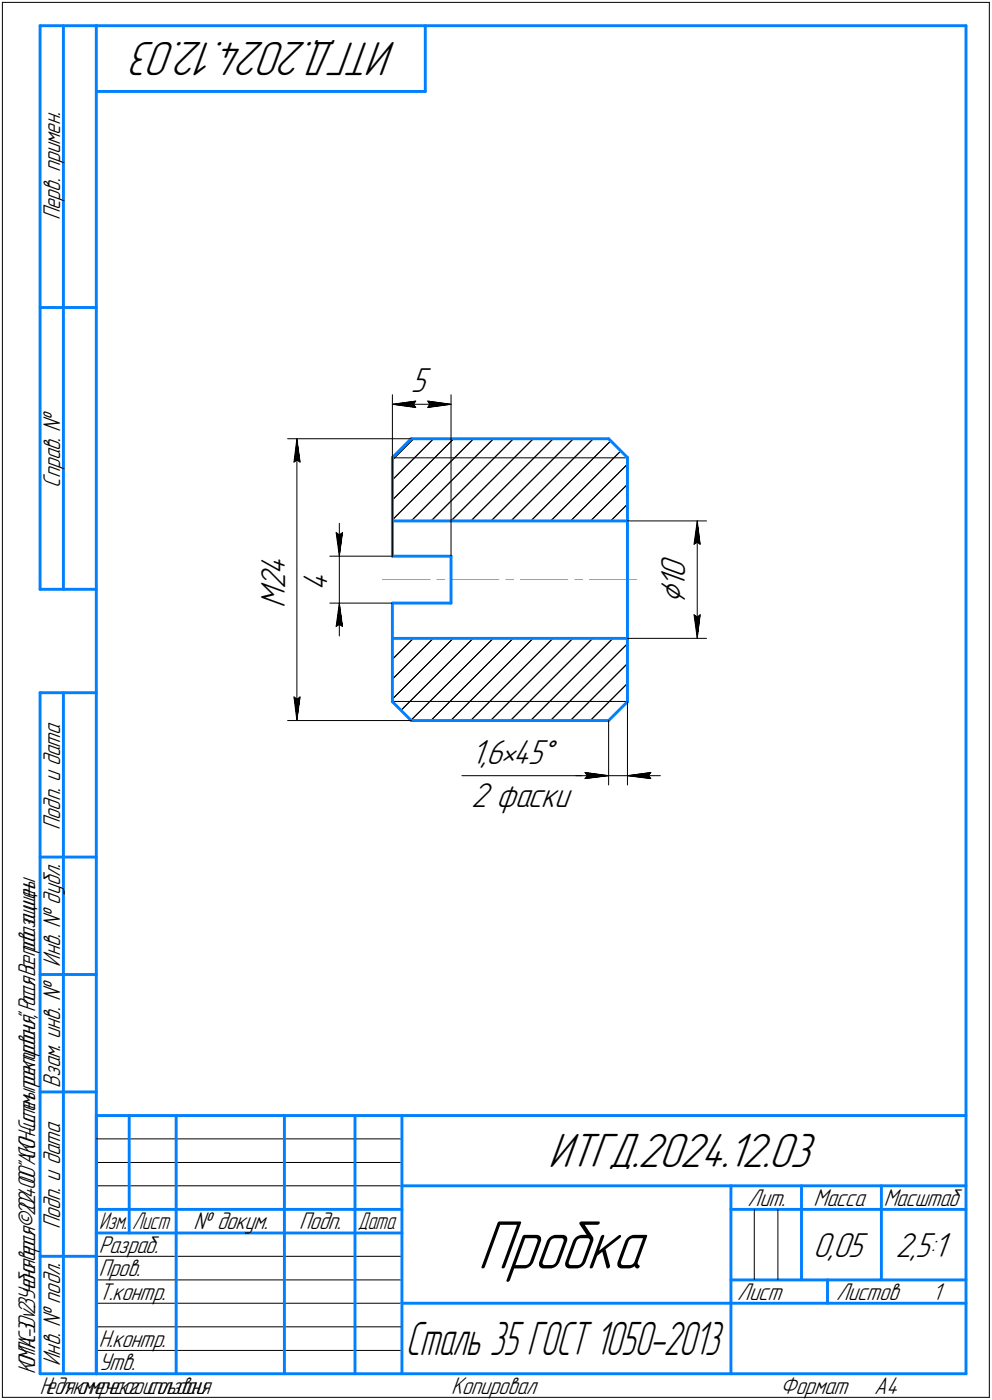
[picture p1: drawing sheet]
<svg xmlns="http://www.w3.org/2000/svg" width="211mm" height="298mm" viewBox="0 0 211 298" stroke-linecap="round" stroke-linejoin="round" font-family="sans-serif">
<defs><g id="words">
<text font-size="15.6" x="101.6" y="270.1">Пробка</text>
<g font-size="10.9">
<text x="84.4" y="9" transform="rotate(-180 84.4 9)">ИТГД.2024.12.03</text>
<text x="116.6" y="248.5">ИТГД.2024.12.03</text>
</g>
<text font-size="10.6" x="86.3" y="288.5">Сталь 35 ГОСТ 1050-2013</text>
<text font-size="8.5" x="145.7" y="128.7" transform="rotate(-90 145.7 128.7)">⌀</text>
<g font-size="7.8">
<text x="87.4" y="83.5">5</text>
<text x="60.6" y="125.5" transform="rotate(-90 60.6 125.5)">2</text>
<text x="60.6" y="122.3" transform="rotate(-90 60.6 122.3)">4</text>
<text x="69.7" y="125.9" transform="rotate(-90 69.7 125.9)">4</text>
<text x="145.7" y="125.2" transform="rotate(-90 145.7 125.2)">1</text>
<text x="145.7" y="123.1" transform="rotate(-90 145.7 123.1)">0</text>
<text x="60.6" y="129.5" transform="rotate(-90 60.6 129.5)">M</text>
<text x="100.3" y="162.6">1,6•45°</text>
<text x="100.3" y="171.7">2 фаски</text>
<text x="173" y="267.5">0,05</text>
<text x="190.5" y="267.5">2,5:1</text>
</g>
<g font-size="5.5">
<text x="12.8" y="46.9" transform="rotate(-90 12.8 46.9)">Перв. примен.</text>
<text x="12.8" y="103.8" transform="rotate(-90 12.8 103.8)">Справ. №</text>
<text x="12.8" y="176.7" transform="rotate(-90 12.8 176.7)">Подп. и дата</text>
<text x="12.8" y="205.8" transform="rotate(-90 12.8 205.8)">Инв. № дубл.</text>
<text x="12.8" y="231.6" transform="rotate(-90 12.8 231.6)">Взам. инв. №</text>
<text x="159.1" y="256.8">Лит.</text>
<text x="173.1" y="256.8">Масса</text>
<text x="12.8" y="261.7" transform="rotate(-90 12.8 261.7)">Подп. и дата</text>
<text x="41.2" y="261.8">№ докум.</text>
<text x="63.6" y="261.8">Подп.</text>
<text x="21" y="266.8">Разраб.</text>
<text x="21" y="271.8">Пров.</text>
<text x="21" y="276.8">Т.контр.</text>
<text x="156.9" y="276.8">Лист</text>
<text x="177.9" y="276.8">Листов</text>
<text x="198.4" y="276.8">1</text>
<text x="21" y="286.8">Н.контр.</text>
<text x="12.8" y="290.8" transform="rotate(-90 12.8 290.8)">Инв. № подл.</text>
<text x="21" y="291.8">Утв.</text>
<text x="96" y="296.8">Копировал</text>
<text x="166" y="296.8">Формат</text>
<text x="186" y="296.8">A4</text>
</g>
<g font-size="5.4">
<text x="188" y="256.8">Масштаб</text>
<text x="21.1" y="261.8">Изм.</text>
<text x="28.1" y="261.8">Лист</text>
<text x="76.1" y="261.8">Дата</text>
<text x="7.5" y="292.5" transform="rotate(-90 7.5 292.5)">КОМПАС-3Dv23Учебнаяверсия©2024ООО&quot;АСКОН-Системыпроектирования&quot;,Россия.Всеправазащищены.</text>
<text x="8.5" y="296.7">Недлякоммерческогоиспользования</text>
</g>
</g></defs>
<g fill="none" stroke="#000" stroke-width=".21">
<path d="M.5 .5v297zM.5 .5h210zM210.5 .5v297zM61.2 93.4h26.3zM62.5 98.4l.7-.5zM63.2 93.4l.6 5zM63.2 97.9l.6 .5zM63.2 93.4l-.7 5zM63.2 93.4v60zM83.5 97.9l4.5-4.5zM83.5 97.5h50zM83.5 84v34.4z"/>
<path d="M83.5 86.1l4.9-.7zM83.5 86.1l4.9 .7zM83.5 86.1h12.5zM87.9 86.1l.5 .7zM88.4 85.4l-.5 .7zM91 86.8l5-.7zM91 85.4l.4 .7zM91 85.4l5 .7zM91.4 86.1l-.4 .7zM96 84v34.4zM129.9 93.9l-17 17zM70.2 118.4h13.3z"/>
<path d="M71.5 113.4l.7 .5zM71.5 113.4l.7 5zM72.2 113.9l.7-.5zM72.2 111.4v7zM72.2 118.4v10zM72.9 113.4l-.7 5zM83.5 110.7l17.3-17.3zM83.5 106.5l13-13.1zM83.5 102.2l8.7-8.8zM87.5 110.9l17.5-17.5zM91.7 110.9l17.5-17.5zM96 110.9l17.5-17.5z"/>
<path d="M100.2 110.9l17.5-17.5zM104.5 110.9l17.5-17.5zM108.7 110.9l17.5-17.5zM117.2 110.9l14.9-14.9zM121.4 110.9l12.1-12.1zM125.6 110.9l7.9-7.8zM129.9 110.9l3.6-3.5zM133.5 110.9h16.8zM147.7 115.9l.6-.5zM148.3 110.9l.7 5zM148.3 115.4l.7 .5zM148.3 110.9l-.6 5z"/>
<path d="M148.3 110.9v25zM70.2 128.4h13.3zM71.5 133.4l.7-.5zM72.2 128.4l-.7 5zM72.2 132.9l.7 .5zM72.2 128.4l.7 5zM72.2 128.4v7zM83.5 136.1l.2-.2zM87.9 135.9l-4.4 4.5zM133.5 135.9h16.8zM147.7 130.9l.6 5zM147.7 130.9l.6 .5z"/>
<path d="M148.3 131.4l.7-.5zM149 130.9l-.7 5zM61.2 153.4h26.3zM62.5 148.4l.7 5zM62.5 148.4l.7 .5zM63.2 148.9l.6-.5zM63.8 148.4l-.6 5zM83.5 148.8l12.9-12.9zM83.5 144.6l8.7-8.7zM83.5 149.4h50zM85.3 151.3l15.3-15.4zM87.4 153.4l17.5-17.5z"/>
<path d="M91.7 153.4l17.5-17.5zM95.9 153.4l17.5-17.5zM100.1 153.4l17.5-17.5zM104.4 153.4l17.5-17.5zM108.6 153.4l17.5-17.5zM112.9 153.4l17.5-17.5zM117.1 153.4l16.4-16.4zM121.4 153.4l12.1-12.1zM125.6 153.4l7.9-7.9zM129.5 153.4v13.7zM133.5 149.4v17.7zM98.3 165.2h26.2z"/>
<path d="M122.5 165.2h7zM124.5 165.2h5zM124.5 164.5l5 .7zM124.5 164.5l.5 .7zM124.5 165.8l5-.6zM125 165.2l-.5 .6zM129.5 165.2h4zM133.5 165.2l5 .6zM133.5 165.2l5-.7zM133.5 165.2h7zM138 165.2l.5 .6zM138.5 164.5l-.5 .7z"/>
<path d="M20.5 247.5h65zM20.5 252.5h65zM20.5 242.5h65zM160.5 257.5v15zM165.5 257.5v15zM20.5 267.5h65zM20.5 272.5h65zM20.5 277.5h65zM.5 297.5h210zM20.5 282.5h65zM20.5 287.5h65z"/>
</g>
<path d="M81.4 123.4h10.1zM93 123.4h1.6zM96.1 123.4h10zM107.6 123.4h1.7zM110.8 123.4h10zM122.3 123.4h1.7zM125.5 123.4h10z" fill="none" stroke="#ff8000" stroke-width=".21"/>
<g fill="none" stroke="#0080ff" stroke-width=".62">
<path d="M8.5 5.5v120zM8.5 5.5h12zM13.5 5.5v120zM20.5 5.5v287zM20.5 5.5h185zM20.5 19.5h70zM90.5 5.5v14zM205.5 5.5v287zM8.5 65.5h12zM83.5 97.4v13.5zM87.5 93.4h42zM87.5 93.4l-4 4z"/>
<path d="M129.5 93.4l4 4zM133.5 97.4v13.5zM83.5 110.9v7.5zM83.5 118.4h12.5zM83.5 110.9h50zM96 118.4v10zM133.5 110.9v25zM8.5 125.5h12zM83.5 128.4v7.5zM83.5 128.4h12.5zM83.5 135.9v13.5zM83.5 135.9h50z"/>
<path d="M133.5 135.9v13.5zM8.5 147.5v145zM8.5 147.5h12zM13.5 147.5v145zM83.5 149.4l4 4zM87.5 153.4h42zM133.5 149.4l-4 4zM8.5 182.5h12zM8.5 207.5h12zM8.5 232.5h12zM20.5 237.5h185zM20.5 237.5v55z"/>
<path d="M27.5 237.5v25zM37.5 237.5v55zM60.5 237.5v55zM75.5 237.5v55zM85.5 237.5v55zM20.5 257.5h65zM85.5 252.5h120zM155.5 252.5v40zM155.5 257.5h15zM170.5 252.5v20zM170.5 257.5h35zM187.5 252.5v20z"/>
<path d="M8.5 267.5h12zM20.5 262.5h65zM85.5 277.5h70zM155.5 277.5h50zM155.5 272.5h50zM176.1 272.5v5zM8.5 292.5h12zM20.5 292.5h185z"/>
</g>
<g fill="#fff" stroke="#fff" stroke-width=".21">
<path d="M55 117.3h7.2zM55 117.4h7.2zM55 117.5h7.2zM55 117.5h7.2zM55 117.6h7.2zM55 117.6h7.2zM55 117.7h7.2zM55 117.7h7.2zM55 117.8h7.2zM55 117.9h7.2zM55 117.9h7.2zM55 118h7.2zM55 118h7.2zM55 118.1h7.2zM55 118.1h7.2zM55 118.2h7.2zM55 118.3h7.2zM55 118.3h7.2zM55 118.4h7.2zM55 118.4h7.2zM55 118.5h7.2zM55 118.5h7.2zM55 118.6h7.2zM55 118.6h7.2zM55 118.7h7.2zM55 118.8h7.2zM55 118.8h7.2zM55 118.9h7.2zM55 118.9h7.2zM55 119h7.2zM55 119h7.2zM55 119.1h7.2zM55 119.2h7.2zM55 119.2h7.2zM55 119.3h7.2zM55 119.3h7.2zM55 119.4h7.2zM55 119.4h7.2zM55 119.5h7.2zM55 119.5h7.2zM55 119.6h7.2zM55 119.7h7.2zM55 119.7h7.2zM55 119.8h7.2zM55 119.8h7.2zM55 119.9h7.2zM55 119.9h7.2zM55 120h7.2zM55 120.1h7.2zM55 120.1h7.2zM55 120.2h7.2zM55 120.2h7.2zM55 120.3h7.2zM55 120.3h7.2zM55 120.4h7.2zM55 120.5h7.2zM55 120.5h7.2zM55 120.6h7.2zM55 120.6h7.2zM55 120.7h7.2zM55 120.7h7.2zM55 120.8h7.2zM55 120.8h7.2zM55 120.9h7.2zM55 121h7.2zM55 121h7.2zM55 121.1h7.2zM55 121.1h7.2zM55 121.2h7.2zM55 121.2h7.2zM55 121.3h7.2zM55 121.4h7.2zM55 121.4h7.2zM55 121.5h7.2zM55 121.5h7.2zM55 121.6h7.2zM55 121.6h7.2zM55 121.7h7.2zM55 121.8h7.2zM55 121.8h7.2zM55 121.9h7.2zM55 121.9h7.2zM55 122h7.2zM55 122h7.2zM55 122.1h7.2zM55 122.1h7.2zM55 122.2h7.2zM55 122.3h7.2zM55 122.3h7.2zM55 122.4h7.2zM55 122.4h7.2zM55 122.5h7.2zM55 122.5h7.2zM55 122.6h7.2zM55 122.7h7.2zM55 122.7h7.2zM55 122.8h7.2zM55 122.8h7.2zM55 122.9h7.2zM55 122.9h7.2zM55 123h7.2zM55 123h7.2zM55 123.1h7.2zM55 123.2h7.2zM55 123.2h7.2zM55 123.3h7.2zM55 123.3h7.2zM55 123.4h7.2zM55 123.4h7.2zM55 123.5h7.2zM55 123.6h7.2zM55 123.6h7.2zM55 123.7h7.2zM55 123.7h7.2zM55 123.8h7.2zM55 123.8h7.2zM55 123.9h7.2zM55 124h7.2zM55 124h7.2zM55 124.1h7.2zM55 124.1h7.2zM55 124.2h7.2zM55 124.2h7.2zM55 124.3h7.2zM55 124.3h7.2zM55 124.4h7.2zM55 124.5h7.2zM55 124.5h7.2zM55 124.6h7.2zM55 124.6h7.2zM55 124.7h7.2zM55 124.7h7.2zM55 124.8h7.2zM55 124.9h7.2zM55 124.9h7.2zM55 125h7.2zM55 125h7.2zM55 125.1h7.2zM55 125.1h7.2zM55 125.2h7.2zM55 125.3h7.2zM55 125.3h7.2zM55 125.4h7.2zM55 125.4h7.2zM55 125.5h7.2zM55 125.5h7.2zM55 125.6h7.2zM55 125.6h7.2zM55 125.7h7.2zM55 125.8h7.2zM55 125.8h7.2zM55 125.9h7.2zM55 125.9h7.2zM55 126h7.2zM55 126h7.2zM55 126.1h7.2zM55 126.2h7.2zM55 126.2h7.2zM55 126.3h7.2zM55 126.3h7.2zM55 126.4h7.2zM55 126.4h7.2zM55 126.5h7.2zM55 126.5h7.2zM55 126.6h7.2zM55 126.7h7.2zM55 126.7h7.2zM55 126.8h7.2zM55 126.8h7.2zM55 126.9h7.2zM55 126.9h7.2zM55 127h7.2zM55 127.1h7.2zM55 127.1h7.2zM55 127.2h7.2zM55 127.2h7.2zM55 127.3h7.2zM55 127.3h7.2zM55 127.4h7.2zM55 127.5h7.2zM55 127.5h7.2zM55 127.6h7.2zM55 127.6h7.2zM55 127.7h7.2zM55 127.7h7.2zM55 127.8h7.2zM55 127.8h7.2zM55 127.9h7.2zM55 128h7.2zM55 128h7.2zM55 128.1h7.2zM55 128.1h7.2zM55 128.2h7.2zM55 128.2h7.2zM55 128.3h7.2zM55 128.4h7.2zM55 128.4h7.2zM55 128.5h7.2zM55 128.5h7.2zM55 128.6h7.2zM55 128.6h7.2zM55 128.7h7.2zM55 128.7h7.2zM55 128.8h7.2zM55 128.9h7.2zM55 128.9h7.2zM55 129h7.2zM55 129h7.2zM55 129.1h7.2zM55 129.1h7.2zM55 129.2h7.2zM55 129.3h7.2zM55 129.3h7.2zM55 129.4h7.2zM55 129.4h7.2z"/>
<path d="M63.1 93.6h.2zM63.1 93.6h.2zM63 93.7h.3zM63 93.8h.3zM63 93.8h.3zM63 93.9h.4zM63 93.9h.4zM62.9 94h.5zM62.9 94h.5zM62.9 94.1h.6zM62.9 94.1h.6zM62.9 94.2h.6zM62.8 94.3h.8zM62.8 94.3h.8zM62.8 94.4h.8zM62.8 94.4h.8zM62.8 94.5h.8zM62.7 94.5h1zM62.7 94.6h1zM62.7 94.7h1zM62.7 94.7h1zM62.6 94.8h1.2zM62.6 94.8h1.2zM62.6 94.9h1.2zM62.5 94.9h1.3zM62.5 95h1.3zM62.5 95.1h1.4zM62.5 95.1h1.4zM62.4 95.2h1.5zM62.4 95.2h1.6zM62.4 95.3h1.6zM62.4 95.3h1.6zM62.4 95.4h1.6zM62.4 95.4h1.6zM62.4 95.5h1.6zM62.4 95.6h1.6zM62.4 95.6h1.6zM62.4 95.7h1.6zM62.4 95.7h1.6zM62.4 95.8h1.6zM62.4 95.8h1.6zM62.4 95.9h1.6zM62.4 96h1.6zM62.4 96h1.7zM62.4 96.1h1.7zM62.3 96.1h1.8zM62.3 96.2h1.8zM62.3 96.2h1.8zM62.3 96.3h1.8zM62.3 96.4h1.8zM62.3 96.4h1.8zM62.3 96.5h1.8zM62.3 96.5h1.8zM62.3 96.6h1.8zM62.3 96.6h1.8zM62.3 96.7h1.8zM62.3 96.7h1.8zM62.3 96.8h1.8zM62.3 96.9h1.9zM62.3 96.9h1.9zM62.3 97h1.9zM62.2 97h2zM62.2 97.1h2zM62.2 97.1h2zM62.2 97.2h2zM62.2 97.3h2zM62.2 97.3h2zM62.2 97.4h2zM62.2 97.4h2zM62.2 97.5h2zM62.1 97.5h2.1zM62.1 97.6h2.1zM62.1 97.6h2.1zM62.1 97.7h2.2zM62.1 97.8h2.2zM62.1 97.8h2.2zM62.1 97.9h2.2zM62.1 97.9h2.2zM62.1 98h2.2zM62.1 98h2.2zM62.1 98.1h2.2zM62.1 98.2h2.2zM62.1 98.2h2.2zM62.1 98.3h2.2zM62.1 98.3h2.2zM62.1 98.4h2.2zM62 98.4h2.3zM62 98.5h2.4zM62 98.6h2.4zM62 98.6h2.4zM62 98.7h2.4zM62 98.7h2.4zM62 98.8h2.4zM62 98.8h2.4z"/>
<path d="M62 147.9h2.4zM62 147.9h2.4zM62 148h2.4zM62 148.1h2.4zM62 148.1h2.4zM62 148.2h2.4zM62 148.2h2.4zM62 148.3h2.4zM62 148.3h2.3zM62.1 148.4h2.2zM62.1 148.4h2.2zM62.1 148.5h2.2zM62.1 148.6h2.2zM62.1 148.6h2.2zM62.1 148.7h2.2zM62.1 148.7h2.2zM62.1 148.8h2.2zM62.1 148.8h2.2zM62.1 148.9h2.2zM62.1 149h2.2zM62.1 149h2.2zM62.1 149.1h2.2zM62.1 149.1h2.1zM62.1 149.2h2.1zM62.1 149.2h2.1zM62.2 149.3h2zM62.2 149.4h2zM62.2 149.4h2zM62.2 149.5h2zM62.2 149.5h2zM62.2 149.6h2zM62.2 149.6h2zM62.2 149.7h2zM62.2 149.7h2zM62.3 149.8h1.9zM62.3 149.9h1.9zM62.3 149.9h1.9zM62.3 150h1.8zM62.3 150h1.8zM62.3 150.1h1.8zM62.3 150.1h1.8zM62.3 150.2h1.8zM62.3 150.3h1.8zM62.3 150.3h1.8zM62.3 150.4h1.8zM62.3 150.4h1.8zM62.3 150.5h1.8zM62.3 150.5h1.8zM62.3 150.6h1.8zM62.3 150.7h1.8zM62.4 150.7h1.7zM62.4 150.8h1.7zM62.4 150.8h1.6zM62.4 150.9h1.6zM62.4 150.9h1.6zM62.4 151h1.6zM62.4 151h1.6zM62.4 151.1h1.6zM62.4 151.2h1.6zM62.4 151.2h1.6zM62.4 151.3h1.6zM62.4 151.3h1.6zM62.4 151.4h1.6zM62.4 151.4h1.6zM62.4 151.5h1.6zM62.4 151.6h1.6zM62.4 151.6h1.5zM62.5 151.7h1.4zM62.5 151.7h1.4zM62.5 151.8h1.3zM62.5 151.8h1.3zM62.6 151.9h1.2zM62.6 151.9h1.2zM62.6 152h1.2zM62.7 152.1h1zM62.7 152.1h1zM62.7 152.2h1zM62.7 152.2h1zM62.7 152.3h1zM62.8 152.3h.8zM62.8 152.4h.8zM62.8 152.5h.8zM62.8 152.5h.8zM62.8 152.6h.8zM62.9 152.6h.6zM62.9 152.7h.6zM62.9 152.7h.5zM62.9 152.8h.5zM62.9 152.9h.5zM63 152.9h.4zM63 153h.4zM63 153h.3zM63 153.1h.3zM63 153.1h.3zM63.1 153.2h.2zM63.1 153.2h.2z"/>
<path d="M64.1 120.9h7.1zM64.1 121h7.1zM64.1 121h7.1zM64.1 121.1h7.1zM64.1 121.1h7.1zM64.1 121.2h7.1zM64.1 121.2h7.1zM64.1 121.3h7.1zM64.1 121.4h7.1zM64.1 121.4h7.1zM64.1 121.5h7.1zM64.1 121.5h7.1zM64.1 121.6h7.1zM64.1 121.6h7.1zM64.1 121.7h7.1zM64.1 121.8h7.1zM64.1 121.8h7.1zM64.1 121.9h7.1zM64.1 121.9h7.1zM64.1 122h7.1zM64.1 122h7.1zM64.1 122.1h7.1zM64.1 122.1h7.1zM64.1 122.2h7.1zM64.1 122.3h7.1zM64.1 122.3h7.1zM64.1 122.4h7.1zM64.1 122.4h7.1zM64.1 122.5h7.1zM64.1 122.5h7.1zM64.1 122.6h7.1zM64.1 122.7h7.1zM64.1 122.7h7.1zM64.1 122.8h7.1zM64.1 122.8h7.1zM64.1 122.9h7.1zM64.1 122.9h7.1zM64.1 123h7.1zM64.1 123h7.1zM64.1 123.1h7.1zM64.1 123.2h7.1zM64.1 123.2h7.1zM64.1 123.3h7.1zM64.1 123.3h7.1zM64.1 123.4h7.1zM64.1 123.4h7.1zM64.1 123.5h7.1zM64.1 123.6h7.1zM64.1 123.6h7.1zM64.1 123.7h7.1zM64.1 123.7h7.1zM64.1 123.8h7.1zM64.1 123.8h7.1zM64.1 123.9h7.1zM64.1 124h7.1zM64.1 124h7.1zM64.1 124.1h7.1zM64.1 124.1h7.1zM64.1 124.2h7.1zM64.1 124.2h7.1zM64.1 124.3h7.1zM64.1 124.3h7.1zM64.1 124.4h7.1zM64.1 124.5h7.1zM64.1 124.5h7.1zM64.1 124.6h7.1zM64.1 124.6h7.1zM64.1 124.7h7.1zM64.1 124.7h7.1zM64.1 124.8h7.1zM64.1 124.9h7.1zM64.1 124.9h7.1zM64.1 125h7.1zM64.1 125h7.1zM64.1 125.1h7.1zM64.1 125.1h7.1zM64.1 125.2h7.1zM64.1 125.3h7.1zM64.1 125.3h7.1zM64.1 125.4h7.1zM64.1 125.4h7.1zM64.1 125.5h7.1zM64.1 125.5h7.1zM64.1 125.6h7.1zM64.1 125.6h7.1zM64.1 125.7h7.1zM64.1 125.8h7.1zM64.1 125.8h7.1zM64.1 125.9h7.1z"/>
<path d="M71 112.9h2.4zM71 112.9h2.4zM71 113h2.4zM71 113.1h2.4zM71 113.1h2.4zM71 113.2h2.4zM71 113.2h2.4zM71 113.3h2.4zM71.1 113.3h2.3zM71.1 113.4h2.3zM71.1 113.5h2.3zM71.1 113.5h2.3zM71.1 113.6h2.3zM71.1 113.6h2.3zM71.1 113.7h2.3zM71.1 113.7h2.2zM71.1 113.8h2.2zM71.1 113.8h2.2zM71.1 113.9h2.2zM71.1 114h2.2zM71.1 114h2.2zM71.1 114.1h2.2zM71.1 114.1h2.2zM71.2 114.2h2.1zM71.2 114.2h2.1zM71.2 114.3h2.1zM71.2 114.4h2.1zM71.2 114.4h2.1zM71.2 114.5h2.1zM71.2 114.5h2.1zM71.2 114.6h2zM71.2 114.6h2zM71.2 114.7h2zM71.2 114.8h2zM71.2 114.8h2zM71.2 114.9h2zM71.2 114.9h2zM71.3 115h1.9zM71.3 115h1.9zM71.3 115.1h1.9zM71.3 115.1h1.9zM71.3 115.2h1.9zM71.3 115.3h1.9zM71.3 115.3h1.9zM71.3 115.4h1.8zM71.3 115.4h1.8zM71.3 115.5h1.8zM71.3 115.5h1.8zM71.3 115.6h1.8zM71.3 115.7h1.8zM71.3 115.7h1.8zM71.3 115.8h1.8zM71.4 115.8h1.6zM71.4 115.9h1.6zM71.4 115.9h1.6zM71.4 116h1.6zM71.4 116h1.6zM71.4 116.1h1.6zM71.4 116.2h1.6zM71.5 116.2h1.5zM71.5 116.3h1.5zM71.5 116.3h1.5zM71.5 116.4h1.5zM71.5 116.4h1.5zM71.5 116.5h1.5zM71.5 116.6h1.5zM71.5 116.6h1.4zM71.5 116.7h1.4zM71.5 116.7h1.4zM71.6 116.8h1.3zM71.6 116.8h1.3zM71.6 116.9h1.2zM71.6 117h1.2zM71.6 117h1.2zM71.7 117.1h1.1zM71.7 117.1h1.1zM71.7 117.2h1zM71.7 117.2h1zM71.7 117.3h1zM71.8 117.3h.8zM71.8 117.4h.8zM71.9 117.5h.7zM71.9 117.5h.7zM71.9 117.6h.7zM71.9 117.6h.6zM71.9 117.7h.6zM72 117.7h.5zM72 117.8h.5zM72 117.9h.5zM72 117.9h.4zM72 118h.4zM72.1 118h.3zM72.1 118.1h.3zM72.1 118.1h.3zM72.1 118.2h.2zM72.1 118.3h.2z"/>
<path d="M72.1 128.6h.2zM72.1 128.6h.2zM72.1 128.7h.3zM72.1 128.7h.3zM72.1 128.8h.3zM72 128.9h.4zM72 128.9h.4zM72 129h.5zM72 129h.5zM71.9 129.1h.6zM71.9 129.1h.6zM71.9 129.2h.6zM71.9 129.3h.7zM71.9 129.3h.7zM71.8 129.4h.8zM71.8 129.4h.8zM71.8 129.5h.8zM71.7 129.5h1zM71.7 129.6h1zM71.7 129.7h1.1zM71.7 129.7h1.1zM71.6 129.8h1.2zM71.6 129.8h1.2zM71.6 129.9h1.2zM71.6 129.9h1.3zM71.6 130h1.3zM71.5 130h1.4zM71.5 130.1h1.4zM71.5 130.2h1.4zM71.5 130.2h1.5zM71.5 130.3h1.5zM71.5 130.3h1.5zM71.5 130.4h1.5zM71.5 130.4h1.5zM71.5 130.5h1.5zM71.5 130.6h1.5zM71.4 130.6h1.6zM71.4 130.7h1.6zM71.4 130.7h1.6zM71.4 130.8h1.6zM71.4 130.8h1.6zM71.4 130.9h1.6zM71.4 131h1.6zM71.3 131h1.8zM71.3 131.1h1.8zM71.3 131.1h1.8zM71.3 131.2h1.8zM71.3 131.2h1.8zM71.3 131.3h1.8zM71.3 131.3h1.8zM71.3 131.4h1.8zM71.3 131.5h1.9zM71.3 131.5h1.9zM71.3 131.6h1.9zM71.3 131.6h1.9zM71.3 131.7h1.9zM71.3 131.7h1.9zM71.3 131.8h1.9zM71.2 131.9h2zM71.2 131.9h2zM71.2 132h2zM71.2 132h2zM71.2 132.1h2zM71.2 132.1h2zM71.2 132.2h2zM71.2 132.2h2.1zM71.2 132.3h2.1zM71.2 132.4h2.1zM71.2 132.4h2.1zM71.2 132.5h2.1zM71.2 132.5h2.1zM71.2 132.6h2.1zM71.1 132.6h2.2zM71.1 132.7h2.2zM71.1 132.8h2.2zM71.1 132.8h2.2zM71.1 132.9h2.2zM71.1 132.9h2.2zM71.1 133h2.2zM71.1 133h2.2zM71.1 133.1h2.3zM71.1 133.2h2.3zM71.1 133.2h2.3zM71.1 133.3h2.3zM71.1 133.3h2.3zM71.1 133.4h2.3zM71.1 133.4h2.3zM71 133.5h2.4zM71 133.5h2.4zM71 133.6h2.4zM71 133.7h2.4zM71 133.7h2.4zM71 133.8h2.4zM71 133.8h2.4z"/>
<path d="M87.4 77.9h4.6zM87.4 78h4.6zM87.4 78.1h4.6zM87.4 78.1h4.6zM87.4 78.2h4.6zM87.4 78.2h4.6zM87.4 78.3h4.6zM87.4 78.3h4.6zM87.4 78.4h4.6zM87.4 78.5h4.6zM87.4 78.5h4.6zM87.4 78.6h4.6zM87.4 78.6h4.6zM87.4 78.7h4.6zM87.4 78.7h4.6zM87.4 78.8h4.6zM87.4 78.9h4.6zM87.4 78.9h4.6zM87.4 79h4.6zM87.4 79h4.6zM87.4 79.1h4.6zM87.4 79.1h4.6zM87.4 79.2h4.6zM87.4 79.2h4.6zM87.4 79.3h4.6zM87.4 79.4h4.6zM87.4 79.4h4.6zM87.4 79.5h4.6zM87.4 79.5h4.6zM87.4 79.6h4.6zM87.4 79.6h4.6zM87.4 79.7h4.6zM87.4 79.8h4.6zM87.4 79.8h4.6zM87.4 79.9h4.6zM87.4 79.9h4.6zM87.4 80h4.6zM87.4 80h4.6zM87.4 80.1h4.6zM87.4 80.2h4.6zM87.4 80.2h4.6zM87.4 80.3h4.6zM87.4 80.3h4.6zM87.4 80.4h4.6zM87.4 80.4h4.6zM87.4 80.5h4.6zM87.4 80.5h4.6zM87.4 80.6h4.6zM87.4 80.7h4.6zM87.4 80.7h4.6zM87.4 80.8h4.6zM87.4 80.8h4.6zM87.4 80.9h4.6zM87.4 80.9h4.6zM87.4 81h4.6zM87.4 81.1h4.6zM87.4 81.1h4.6zM87.4 81.2h4.6zM87.4 81.2h4.6zM87.4 81.3h4.6zM87.4 81.3h4.6zM87.4 81.4h4.6zM87.4 81.4h4.6zM87.4 81.5h4.6zM87.4 81.6h4.6zM87.4 81.6h4.6zM87.4 81.7h4.6zM87.4 81.7h4.6zM87.4 81.8h4.6zM87.4 81.8h4.6zM87.4 81.9h4.6zM87.4 82h4.6zM87.4 82h4.6zM87.4 82.1h4.6zM87.4 82.1h4.6zM87.4 82.2h4.6zM87.4 82.2h4.6zM87.4 82.3h4.6zM87.4 82.4h4.6zM87.4 82.4h4.6zM87.4 82.5h4.6zM87.4 82.5h4.6zM87.4 82.6h4.6zM87.4 82.6h4.6zM87.4 82.7h4.6zM87.4 82.7h4.6zM87.4 82.8h4.6zM87.4 82.9h4.6zM87.4 82.9h4.6zM87.4 83h4.6zM87.4 83h4.6zM87.4 83.1h4.6zM87.4 83.1h4.6zM87.4 83.2h4.6zM87.4 83.3h4.6zM87.4 83.3h4.6zM87.4 83.4h4.6zM87.4 83.4h4.6zM87.4 83.5h4.6zM87.4 83.5h4.6zM87.4 83.6h4.6zM87.4 83.7h4.6zM87.4 83.7h4.6zM87.4 83.8h4.6zM87.4 83.8h4.6zM87.4 83.9h4.6zM87.4 83.9h4.6zM87.4 84h4.6zM87.4 84h4.6zM87.4 84.1h4.6zM87.4 84.2h4.6zM87.4 84.2h4.6zM87.4 84.3h4.6zM87.4 84.3h4.6zM87.4 84.4h4.6zM87.4 84.4h4.6zM87.4 84.5h4.6zM87.4 84.6h4.6zM87.4 84.6h4.6zM87.4 84.7h4.6zM87.4 84.7h4.6zM87.4 84.8h4.6zM87.4 84.8h4.6zM87.4 84.9h4.6zM87.4 84.9h4.6zM87.4 85h4.6z"/>
<path d="M88.6 84.9h.4zM88.2 84.9h.8zM87.7 85h1.3zM87.3 85.1h1.7zM86.9 85.1h2.1zM86.5 85.2h2.5zM86.1 85.2h2.9zM85.7 85.3h3.3zM85.2 85.3h3.8zM85.1 85.4h3.9zM85 85.5h4zM84.8 85.5h4.2zM84.7 85.6h4.3zM84.6 85.6h4.4zM84.4 85.7h4.6zM84.3 85.7h4.7zM84.2 85.8h4.8zM84 85.9h5zM83.9 85.9h5.1zM83.8 86h5.2zM83.7 86h5.3zM83.5 86.1h5.5zM83.7 86.1h5.3zM83.8 86.2h5.2zM83.9 86.2h5.1zM84 86.3h5zM84.2 86.4h4.8zM84.3 86.4h4.7zM84.4 86.5h4.6zM84.6 86.5h4.4zM84.7 86.6h4.3zM84.8 86.6h4.2zM85 86.7h4zM85.1 86.8h3.9zM85.2 86.8h3.8zM85.7 86.9h3.3zM86.1 86.9h2.9zM86.5 87h2.5zM86.9 87h2.1zM87.3 87.1h1.7zM87.7 87.2h1.3zM88.2 87.2h.8zM88.6 87.3h.4z"/>
<path d="M90.5 84.9h.4zM90.5 84.9h.8zM90.5 85h1.2zM90.5 85.1h1.7zM90.5 85.1h2.1zM90.5 85.2h2.5zM90.5 85.2h2.9zM90.5 85.3h3.3zM90.5 85.3h3.7zM90.5 85.4h3.9zM90.5 85.5h4zM90.5 85.5h4.2zM90.5 85.6h4.3zM90.5 85.6h4.4zM90.5 85.7h4.6zM90.5 85.7h4.7zM90.5 85.8h4.8zM90.5 85.9h4.9zM90.5 85.9h5.1zM90.5 86h5.2zM90.5 86h5.3zM90.5 86.1h5.5zM90.5 86.1h5.3zM90.5 86.2h5.2zM90.5 86.2h5.1zM90.5 86.3h4.9zM90.5 86.4h4.8zM90.5 86.4h4.7zM90.5 86.5h4.6zM90.5 86.5h4.4zM90.5 86.6h4.3zM90.5 86.6h4.2zM90.5 86.7h4zM90.5 86.8h3.9zM90.5 86.8h3.7zM90.5 86.9h3.3zM90.5 86.9h2.9zM90.5 87h2.5zM90.5 87h2.1zM90.5 87.1h1.7zM90.5 87.2h1.2zM90.5 87.2h.8zM90.5 87.3h.4z"/>
<path d="M140 118.1h7.3zM140 118.2h7.3zM140 118.3h7.3zM140 118.3h7.3zM140 118.4h7.3zM140 118.4h7.3zM140 118.5h7.3zM140 118.5h7.3zM140 118.6h7.3zM140 118.6h7.3zM140 118.7h7.3zM140 118.8h7.3zM140 118.8h7.3zM140 118.9h7.3zM140 118.9h7.3zM140 119h7.3zM140 119h7.3zM140 119.1h7.3zM140 119.2h7.3zM140 119.2h7.3zM140 119.3h7.3zM140 119.3h7.3zM140 119.4h7.3zM140 119.4h7.3zM140 119.5h7.3zM140 119.5h7.3zM140 119.6h7.3zM140 119.7h7.3zM140 119.7h7.3zM140 119.8h7.3zM140 119.8h7.3zM140 119.9h7.3zM140 119.9h7.3zM140 120h7.3zM140 120.1h7.3zM140 120.1h7.3zM140 120.2h7.3zM140 120.2h7.3zM140 120.3h7.3zM140 120.3h7.3zM140 120.4h7.3zM140 120.5h7.3zM140 120.5h7.3zM140 120.6h7.3zM140 120.6h7.3zM140 120.7h7.3zM140 120.7h7.3zM140 120.8h7.3zM140 120.8h7.3zM140 120.9h7.3zM140 121h7.3zM140 121h7.3zM140 121.1h7.3zM140 121.1h7.3zM140 121.2h7.3zM140 121.2h7.3zM140 121.3h7.3zM140 121.4h7.3zM140 121.4h7.3zM140 121.5h7.3zM140 121.5h7.3zM140 121.6h7.3zM140 121.6h7.3zM140 121.7h7.3zM140 121.8h7.3zM140 121.8h7.3zM140 121.9h7.3zM140 121.9h7.3zM140 122h7.3zM140 122h7.3zM140 122.1h7.3zM140 122.1h7.3zM140 122.2h7.3zM140 122.3h7.3zM140 122.3h7.3zM140 122.4h7.3zM140 122.4h7.3zM140 122.5h7.3zM140 122.5h7.3zM140 122.6h7.3zM140 122.7h7.3zM140 122.7h7.3zM140 122.8h7.3zM140 122.8h7.3zM140 122.9h7.3zM140 122.9h7.3zM140 123h7.3zM140 123h7.3zM140 123.1h7.3zM140 123.2h7.3zM140 123.2h7.3zM140 123.3h7.3zM140 123.3h7.3zM140 123.4h7.3zM140 123.4h7.3zM140 123.5h7.3zM140 123.6h7.3zM140 123.6h7.3zM140 123.7h7.3zM140 123.7h7.3zM140 123.8h7.3zM140 123.8h7.3zM140 123.9h7.3zM140 124h7.3zM140 124h7.3zM140 124.1h7.3zM140 124.1h7.3zM140 124.2h7.3zM140 124.2h7.3zM140 124.3h7.3zM140 124.3h7.3zM140 124.4h7.3zM140 124.5h7.3zM140 124.5h7.3zM140 124.6h7.3zM140 124.6h7.3zM140 124.7h7.3zM140 124.7h7.3zM140 124.8h7.3zM140 124.9h7.3zM140 124.9h7.3zM140 125h7.3zM140 125h7.3zM140 125.1h7.3zM140 125.1h7.3zM140 125.2h7.3zM140 125.3h7.3zM140 125.3h7.3zM140 125.4h7.3zM140 125.4h7.3zM140 125.5h7.3zM140 125.5h7.3zM140 125.6h7.3zM140 125.6h7.3zM140 125.7h7.3zM140 125.8h7.3zM140 125.8h7.3zM140 125.9h7.3zM140 125.9h7.3zM140 126h7.3zM140 126h7.3zM140 126.1h7.3zM140 126.2h7.3zM140 126.2h7.3zM140 126.3h7.3zM140 126.3h7.3zM140 126.4h7.3zM140 126.4h7.3zM140 126.5h7.3zM140 126.5h7.3zM140 126.6h7.3zM140 126.7h7.3zM140 126.7h7.3zM140 126.8h7.3zM140 126.8h7.3zM140 126.9h7.3zM140 126.9h7.3zM140 127h7.3zM140 127.1h7.3zM140 127.1h7.3zM140 127.2h7.3zM140 127.2h7.3zM140 127.3h7.3zM140 127.3h7.3zM140 127.4h7.3zM140 127.5h7.3zM140 127.5h7.3zM140 127.6h7.3zM140 127.6h7.3zM140 127.7h7.3zM140 127.7h7.3zM140 127.8h7.3zM140 127.8h7.3zM140 127.9h7.3zM140 128h7.3zM140 128h7.3zM140 128.1h7.3zM140 128.1h7.3zM140 128.2h7.3zM140 128.2h7.3zM140 128.3h7.3zM140 128.4h7.3zM140 128.4h7.3zM140 128.5h7.3zM140 128.5h7.3zM140 128.6h7.3zM140 128.6h7.3z"/>
<path d="M148.3 111.1h.1zM148.3 111.1h.1zM148.2 111.2h.3zM148.2 111.3h.3zM148.2 111.3h.3zM148.2 111.4h.4zM148.1 111.4h.5zM148.1 111.5h.5zM148.1 111.5h.5zM148.1 111.6h.6zM148.1 111.6h.6zM148 111.7h.7zM148 111.8h.7zM147.9 111.8h.8zM147.9 111.9h.9zM147.9 111.9h.9zM147.9 112h.9zM147.8 112h1zM147.8 112.1h1zM147.8 112.2h1.1zM147.8 112.2h1.1zM147.8 112.3h1.2zM147.7 112.3h1.3zM147.7 112.4h1.3zM147.7 112.4h1.3zM147.7 112.5h1.3zM147.6 112.6h1.5zM147.6 112.6h1.5zM147.5 112.7h1.6zM147.5 112.7h1.6zM147.5 112.8h1.6zM147.5 112.8h1.6zM147.5 112.9h1.6zM147.5 112.9h1.6zM147.5 113h1.6zM147.5 113.1h1.6zM147.5 113.1h1.6zM147.5 113.2h1.7zM147.5 113.2h1.7zM147.5 113.3h1.7zM147.5 113.3h1.7zM147.5 113.4h1.7zM147.5 113.5h1.7zM147.5 113.5h1.7zM147.5 113.6h1.7zM147.4 113.6h1.8zM147.4 113.7h1.8zM147.4 113.7h1.8zM147.4 113.8h1.8zM147.4 113.8h1.8zM147.4 113.9h1.8zM147.4 114h1.8zM147.4 114h1.8zM147.4 114.1h1.9zM147.4 114.1h1.9zM147.4 114.2h1.9zM147.4 114.2h1.9zM147.4 114.3h1.9zM147.4 114.4h1.9zM147.4 114.4h1.9zM147.4 114.5h1.9zM147.3 114.5h2zM147.3 114.6h2.1zM147.3 114.6h2.1zM147.3 114.7h2.1zM147.3 114.8h2.1zM147.3 114.8h2.1zM147.3 114.9h2.1zM147.3 114.9h2.1zM147.3 115h2.1zM147.3 115h2.1zM147.3 115.1h2.1zM147.3 115.1h2.1zM147.3 115.2h2.1zM147.3 115.3h2.1zM147.3 115.3h2.1zM147.3 115.4h2.1zM147.3 115.4h2.1zM147.2 115.5h2.3zM147.2 115.5h2.3zM147.2 115.6h2.3zM147.2 115.7h2.3zM147.2 115.7h2.3zM147.2 115.8h2.3zM147.2 115.8h2.3zM147.2 115.9h2.3zM147.2 115.9h2.3zM147.2 116h2.3zM147.2 116h2.3zM147.2 116.1h2.3zM147.2 116.2h2.3zM147.2 116.2h2.3zM147.2 116.3h2.3zM147.2 116.3h2.3z"/>
<path d="M147.1 130.4h2.4zM147.2 130.4h2.3zM147.2 130.5h2.3zM147.2 130.6h2.3zM147.2 130.6h2.3zM147.2 130.7h2.3zM147.2 130.7h2.3zM147.2 130.8h2.3zM147.2 130.8h2.3zM147.2 130.9h2.3zM147.2 131h2.3zM147.2 131h2.3zM147.2 131.1h2.3zM147.2 131.1h2.3zM147.2 131.2h2.3zM147.2 131.2h2.3zM147.2 131.3h2.3zM147.3 131.3h2.1zM147.3 131.4h2.1zM147.3 131.5h2.1zM147.3 131.5h2.1zM147.3 131.6h2.1zM147.3 131.6h2.1zM147.3 131.7h2.1zM147.3 131.7h2.1zM147.3 131.8h2.1zM147.3 131.9h2.1zM147.3 131.9h2.1zM147.3 132h2.1zM147.3 132h2.1zM147.3 132.1h2.1zM147.3 132.1h2.1zM147.3 132.2h2.1zM147.3 132.2h2zM147.4 132.3h1.9zM147.4 132.4h1.9zM147.4 132.4h1.9zM147.4 132.5h1.9zM147.4 132.5h1.9zM147.4 132.6h1.9zM147.4 132.6h1.9zM147.4 132.7h1.9zM147.4 132.8h1.8zM147.4 132.8h1.8zM147.4 132.9h1.8zM147.4 132.9h1.8zM147.4 133h1.8zM147.4 133h1.8zM147.4 133.1h1.8zM147.4 133.2h1.8zM147.5 133.2h1.7zM147.5 133.3h1.7zM147.5 133.3h1.7zM147.5 133.4h1.7zM147.5 133.4h1.7zM147.5 133.5h1.7zM147.5 133.5h1.7zM147.5 133.6h1.7zM147.5 133.7h1.6zM147.5 133.7h1.6zM147.5 133.8h1.6zM147.5 133.8h1.6zM147.5 133.9h1.6zM147.5 133.9h1.6zM147.5 134h1.6zM147.5 134.1h1.6zM147.5 134.1h1.6zM147.6 134.2h1.5zM147.6 134.2h1.5zM147.7 134.3h1.3zM147.7 134.3h1.3zM147.7 134.4h1.3zM147.7 134.5h1.3zM147.8 134.5h1.2zM147.8 134.6h1.1zM147.8 134.6h1.1zM147.8 134.7h1zM147.8 134.7h1zM147.9 134.8h.9zM147.9 134.8h.9zM147.9 134.9h.9zM147.9 135h.8zM147.9 135h.8zM148 135.1h.7zM148 135.1h.7zM148.1 135.2h.6zM148.1 135.2h.5zM148.1 135.3h.5zM148.1 135.4h.5zM148.2 135.4h.4zM148.2 135.5h.4zM148.2 135.5h.3zM148.2 135.6h.3zM148.2 135.6h.3zM148.3 135.7h.1zM148.3 135.7h.1z"/>
<path d="M100.2 156.9h18.8zM100.2 156.9h18.8zM100.2 157h18.8zM100.2 157h18.8zM100.2 157.1h18.8zM100.2 157.1h18.8zM100.2 157.2h18.8zM100.2 157.3h18.8zM100.2 157.3h18.8zM100.2 157.4h18.8zM100.2 157.4h18.8zM100.2 157.5h18.8zM100.2 157.5h18.8zM100.2 157.6h18.8zM100.2 157.6h18.8zM100.2 157.7h18.8zM100.2 157.8h18.8zM100.2 157.8h18.8zM100.2 157.9h18.8zM100.2 157.9h18.8zM100.2 158h18.8zM100.2 158h18.8zM100.2 158.1h18.8zM100.2 158.2h18.8zM100.2 158.2h18.8zM100.2 158.3h18.8zM100.2 158.3h18.8zM100.2 158.4h18.8zM100.2 158.4h18.8zM100.2 158.5h18.8zM100.2 158.6h18.8zM100.2 158.6h18.8zM100.2 158.7h18.8zM100.2 158.7h18.8zM100.2 158.8h18.8zM100.2 158.8h18.8zM100.2 158.9h18.8zM100.2 158.9h18.8zM100.2 159h18.8zM100.2 159.1h18.8zM100.2 159.1h18.8zM100.2 159.2h18.8zM100.2 159.2h18.8zM100.2 159.3h18.8zM100.2 159.3h18.8zM100.2 159.4h18.8zM100.2 159.5h18.8zM100.2 159.5h18.8zM100.2 159.6h18.8zM100.2 159.6h18.8zM100.2 159.7h18.8zM100.2 159.7h18.8zM100.2 159.8h18.8zM100.2 159.9h18.8zM100.2 159.9h18.8zM100.2 160h18.8zM100.2 160h18.8zM100.2 160.1h18.8zM100.2 160.1h18.8zM100.2 160.2h18.8zM100.2 160.2h18.8zM100.2 160.3h18.8zM100.2 160.4h18.8zM100.2 160.4h18.8zM100.2 160.5h18.8zM100.2 160.5h18.8zM100.2 160.6h18.8zM100.2 160.6h18.8zM100.2 160.7h18.8zM100.2 160.8h18.8zM100.2 160.8h18.8zM100.2 160.9h18.8zM100.2 160.9h18.8zM100.2 161h18.8zM100.2 161h18.8zM100.2 161.1h18.8zM100.2 161.1h18.8zM100.2 161.2h18.8zM100.2 161.3h18.8zM100.2 161.3h18.8zM100.2 161.4h18.8zM100.2 161.4h18.8zM100.2 161.5h18.8zM100.2 161.5h18.8zM100.2 161.6h18.8zM100.2 161.7h18.8zM100.2 161.7h18.8zM100.2 161.8h18.8zM100.2 161.8h18.8zM100.2 161.9h18.8zM100.2 161.9h18.8zM100.2 162h18.8zM100.2 162.1h18.8zM100.2 162.1h18.8zM100.2 162.2h18.8zM100.2 162.2h18.8zM100.2 162.3h18.8zM100.2 162.3h18.8zM100.2 162.4h18.8zM100.2 162.4h18.8zM100.2 162.5h18.8zM100.2 162.6h18.8zM100.2 162.6h18.8zM100.2 162.7h18.8zM100.2 162.7h18.8zM100.2 162.8h18.8zM100.2 162.8h18.8zM100.2 162.9h18.8zM100.2 163h18.8zM100.2 163h18.8zM100.2 163.1h18.8zM100.2 163.1h18.8zM100.2 163.2h18.8zM100.2 163.2h18.8zM100.2 163.3h18.8zM100.2 163.4h18.8zM100.2 163.4h18.8zM100.2 163.5h18.8zM100.2 163.5h18.8zM100.2 163.6h18.8zM100.2 163.6h18.8zM100.2 163.7h18.8zM100.2 163.7h18.8zM100.2 163.8h18.8zM100.2 163.9h18.8zM100.2 163.9h18.8zM100.2 164h18.8zM100.2 164h18.8zM100.2 164.1h18.8z"/>
<path d="M100.2 166.1h22.3zM100.2 166.2h22.3zM100.2 166.2h22.3zM100.2 166.3h22.3zM100.2 166.3h22.3zM100.2 166.4h22.3zM100.2 166.5h22.3zM100.2 166.5h22.3zM100.2 166.6h22.3zM100.2 166.6h22.3zM100.2 166.7h22.3zM100.2 166.7h22.3zM100.2 166.8h22.3zM100.2 166.8h22.3zM100.2 166.9h22.3zM100.2 167h22.3zM100.2 167h22.3zM100.2 167.1h22.3zM100.2 167.1h22.3zM100.2 167.2h22.3zM100.2 167.2h22.3zM100.2 167.3h22.3zM100.2 167.4h22.3zM100.2 167.4h22.3zM100.2 167.5h22.3zM100.2 167.5h22.3zM100.2 167.6h22.3zM100.2 167.6h22.3zM100.2 167.7h22.3zM100.2 167.8h22.3zM100.2 167.8h22.3zM100.2 167.9h22.3zM100.2 167.9h22.3zM100.2 168h22.3zM100.2 168h22.3zM100.2 168.1h22.3zM100.2 168.1h22.3zM100.2 168.2h22.3zM100.2 168.3h22.3zM100.2 168.3h22.3zM100.2 168.4h22.3zM100.2 168.4h22.3zM100.2 168.5h22.3zM100.2 168.5h22.3zM100.2 168.6h22.3zM100.2 168.7h22.3zM100.2 168.7h22.3zM100.2 168.8h22.3zM100.2 168.8h22.3zM100.2 168.9h22.3zM100.2 168.9h22.3zM100.2 169h22.3zM100.2 169.1h22.3zM100.2 169.1h22.3zM100.2 169.2h22.3zM100.2 169.2h22.3zM100.2 169.3h22.3zM100.2 169.3h22.3zM100.2 169.4h22.3zM100.2 169.4h22.3zM100.2 169.5h22.3zM100.2 169.6h22.3zM100.2 169.6h22.3zM100.2 169.7h22.3zM100.2 169.7h22.3zM100.2 169.8h22.3zM100.2 169.8h22.3zM100.2 169.9h22.3zM100.2 170h22.3zM100.2 170h22.3zM100.2 170.1h22.3zM100.2 170.1h22.3zM100.2 170.2h22.3zM100.2 170.2h22.3zM100.2 170.3h22.3zM100.2 170.3h22.3zM100.2 170.4h22.3zM100.2 170.5h22.3zM100.2 170.5h22.3zM100.2 170.6h22.3zM100.2 170.6h22.3zM100.2 170.7h22.3zM100.2 170.7h22.3zM100.2 170.8h22.3zM100.2 170.9h22.3zM100.2 170.9h22.3zM100.2 171h22.3zM100.2 171h22.3zM100.2 171.1h22.3zM100.2 171.1h22.3zM100.2 171.2h22.3zM100.2 171.3h22.3zM100.2 171.3h22.3zM100.2 171.4h22.3zM100.2 171.4h22.3zM100.2 171.5h22.3zM100.2 171.5h22.3zM100.2 171.6h22.3zM100.2 171.6h22.3zM100.2 171.7h22.3zM100.2 171.8h22.3zM100.2 171.8h22.3zM100.2 171.9h22.3zM100.2 171.9h22.3zM100.2 172h22.3zM100.2 172h22.3zM100.2 172.1h22.3zM100.2 172.2h22.3zM100.2 172.2h22.3zM100.2 172.3h22.3zM100.2 172.3h22.3zM100.2 172.4h22.3zM100.2 172.4h22.3zM100.2 172.5h22.3zM100.2 172.6h22.3zM100.2 172.6h22.3zM100.2 172.7h22.3zM100.2 172.7h22.3zM100.2 172.8h22.3zM100.2 172.8h22.3zM100.2 172.9h22.3zM100.2 172.9h22.3zM100.2 173h22.3zM100.2 173.1h22.3zM100.2 173.1h22.3zM100.2 173.2h22.3zM100.2 173.2h22.3z"/>
<path d="M124 164h.4zM124 164h.8zM124 164.1h1.2zM124 164.1h1.6zM124 164.2h2zM124 164.3h2.4zM124 164.3h2.9zM124 164.4h3.3zM124 164.4h3.7zM124 164.5h3.8zM124 164.5h4zM124 164.6h4.1zM124 164.6h4.2zM124 164.7h4.4zM124 164.8h4.5zM124 164.8h4.7zM124 164.9h4.8zM124 164.9h5zM124 165h5.1zM124 165h5.3zM124 165.1h5.4zM124 165.2h5.5zM124 165.2h5.4zM124 165.3h5.3zM124 165.3h5.1zM124 165.4h5zM124 165.4h4.8zM124 165.5h4.7zM124 165.6h4.5zM124 165.6h4.4zM124 165.7h4.2zM124 165.7h4.1zM124 165.8h4zM124 165.8h3.8zM124 165.9h3.7zM124 165.9h3.2zM124 166h2.8zM124 166.1h2.3zM124 166.1h1.8zM124 166.2h1.4zM124 166.2h.9zM124 166.3h.5z"/>
<path d="M138.6 164h.4zM138.2 164h.8zM137.7 164.1h1.3zM137.3 164.1h1.7zM136.9 164.2h2.1zM136.5 164.3h2.5zM136.1 164.3h2.9zM135.7 164.4h3.3zM135.2 164.4h3.8zM135.1 164.5h3.9zM135 164.5h4zM134.8 164.6h4.2zM134.7 164.6h4.3zM134.6 164.7h4.4zM134.5 164.8h4.5zM134.3 164.8h4.7zM134.2 164.9h4.8zM134.1 164.9h4.9zM133.9 165h5.1zM133.8 165h5.2zM133.7 165.1h5.3zM133.5 165.2h5.5zM133.7 165.2h5.3zM133.8 165.3h5.2zM133.9 165.3h5.1zM134.1 165.4h4.9zM134.2 165.4h4.8zM134.3 165.5h4.7zM134.5 165.6h4.5zM134.6 165.6h4.4zM134.7 165.7h4.3zM134.8 165.7h4.2zM135 165.8h4zM135.1 165.8h3.9zM135.2 165.9h3.8zM135.7 165.9h3.3zM136.2 166h2.8zM136.7 166.1h2.3zM137.1 166.1h1.9zM137.6 166.2h1.4zM138.1 166.2h.9zM138.5 166.3h.5z"/>
</g>
<g fill="#000" stroke="#000" stroke-width=".21">
<path d="M63 94.3h.2zM63 94.4h.2zM63 94.4h.2zM63 94.5h.2zM63 94.5h.2zM63 94.6h.2zM63 94.7h.2zM63 94.7h.2zM63 94.8h.2zM63 94.8h.2zM63 94.9h.2zM63 94.9h.2zM63 95h.2zM63 95.1h.2zM63 95.1h.2zM63 95.2h.2zM62.9 95.2h.3zM62.9 95.3h.3zM62.9 95.3h.3zM62.9 95.4h.3zM62.9 95.4h.3zM62.9 95.5h.3zM62.9 95.6h.3zM62.9 95.6h.3zM62.9 95.7h.3zM62.9 95.7h.3zM62.9 95.8h.3zM62.9 95.8h.3zM62.9 95.9h.3zM62.9 96h.3zM62.9 96h.3zM62.9 96.1h.3zM62.8 96.1h.4zM62.8 96.2h.4zM62.8 96.2h.4zM62.8 96.3h.4zM62.8 96.4h.4zM62.8 96.4h.4zM62.8 96.5h.4zM62.8 96.5h.4zM62.8 96.6h.4zM62.8 96.6h.4zM62.8 96.7h.4zM62.8 96.7h.4zM62.8 96.8h.4zM62.8 96.9h.4zM62.8 96.9h.4zM62.8 97h.4zM62.7 97h.5zM62.7 97.1h.5zM62.7 97.1h.5zM62.7 97.2h.5zM62.7 97.3h.5zM62.7 97.3h.5zM62.7 97.4h.5zM62.7 97.4h.5zM62.7 97.5h.5zM62.7 97.5h.5zM62.7 97.6h.5zM62.7 97.6h.5zM62.7 97.7h.5zM62.7 97.8h.5zM62.7 97.8h.5zM62.7 97.9h.5zM62.6 97.9h.6zM62.6 98h.5zM62.6 98h.4zM62.6 98.1h.3zM62.6 98.2h.3zM62.6 98.2h.2zM62.6 98.3h.1z"/>
<path d="M63.2 93.9h.1zM63.2 93.9h.1zM63.2 94h.1zM63.2 94h.1zM63.2 94.1h.1zM63.2 94.1h.1zM63.2 94.2h.1zM63.2 94.3h.1zM63.2 94.3h.1zM63.2 94.4h.1zM63.2 94.4h.1zM63.2 94.5h.1zM63.2 94.5h.1zM63.2 94.6h.1zM63.2 94.7h.1zM63.2 94.7h.2zM63.2 94.8h.2zM63.2 94.8h.2zM63.2 94.9h.2zM63.2 94.9h.2zM63.2 95h.2zM63.2 95.1h.2zM63.2 95.1h.2zM63.2 95.2h.2zM63.2 95.2h.2zM63.2 95.3h.2zM63.2 95.3h.2zM63.2 95.4h.2zM63.2 95.4h.2zM63.2 95.5h.3zM63.2 95.6h.3zM63.2 95.6h.3zM63.2 95.7h.3zM63.2 95.7h.3zM63.2 95.8h.3zM63.2 95.8h.3zM63.2 95.9h.3zM63.2 96h.4zM63.2 96h.4zM63.2 96.1h.4zM63.2 96.1h.4zM63.2 96.2h.4zM63.2 96.2h.4zM63.2 96.3h.4zM63.2 96.4h.4zM63.2 96.4h.4zM63.2 96.5h.4zM63.2 96.5h.4zM63.2 96.6h.4zM63.2 96.6h.4zM63.2 96.7h.4zM63.2 96.7h.5zM63.2 96.8h.5zM63.2 96.9h.5zM63.2 96.9h.5zM63.2 97h.5zM63.2 97h.5zM63.2 97.1h.5zM63.2 97.1h.5zM63.2 97.2h.5zM63.2 97.3h.5zM63.2 97.3h.5zM63.2 97.4h.5zM63.2 97.4h.5zM63.2 97.5h.5zM63.2 97.5h.5zM63.2 97.6h.6zM63.2 97.6h.6zM63.2 97.7h.6zM63.2 97.8h.6zM63.2 97.8h.6zM63.2 97.9h.6zM63.2 97.9h.6zM63.3 98h.5zM63.3 98h.5zM63.4 98.1h.4zM63.5 98.2h.3zM63.6 98.2h.2zM63.7 98.3h.1z"/>
<path d="M83.5 86.1h4.4zM83.9 86.1h4.1zM84.3 86.2h3.8zM84.7 86.2h3.4zM85.2 86.3h2.9zM85.6 86.4h2.6zM86 86.4h2.2zM86.4 86.5h1.9zM86.8 86.5h1.5zM87.2 86.6h1.1zM87.7 86.6h.7zM88.1 86.7h.3z"/>
<path d="M88.1 85.5h.3zM87.7 85.5h.7zM87.2 85.6h1.1zM86.8 85.6h1.5zM86.4 85.7h1.9zM86 85.7h2.2zM85.6 85.8h2.6zM85.2 85.9h2.9zM84.7 85.9h3.4zM84.3 86h3.8zM83.9 86h4.1z"/>
<path d="M91 85.5h.4zM91.1 85.5h.7zM91.1 85.6h1.1zM91.2 85.6h1.5zM91.2 85.7h1.9zM91.2 85.7h2.3zM91.3 85.8h2.6zM91.3 85.9h3zM91.3 85.9h3.4zM91.4 86h3.8zM91.4 86h4.2z"/>
<path d="M91.4 86.1h4.6zM91.4 86.1h4.2zM91.4 86.2h3.8zM91.3 86.2h3.4zM91.3 86.3h3zM91.3 86.4h2.6zM91.2 86.4h2.3zM91.2 86.5h1.9zM91.2 86.5h1.5zM91.1 86.6h1.1zM91.1 86.6h.7zM91 86.7h.4z"/>
<path d="M71.6 113.5h.1zM71.6 113.6h.1zM71.6 113.6h.3zM71.6 113.7h.3zM71.6 113.7h.4zM71.6 113.8h.5zM71.6 113.8h.5zM71.6 113.9h.6zM71.6 114h.6zM71.6 114h.6zM71.6 114.1h.6zM71.6 114.1h.6zM71.6 114.2h.6zM71.7 114.2h.5zM71.7 114.3h.5zM71.7 114.4h.5zM71.7 114.4h.5zM71.7 114.5h.5zM71.7 114.5h.5zM71.7 114.6h.5zM71.7 114.6h.5zM71.7 114.7h.5zM71.7 114.8h.5zM71.7 114.8h.5zM71.7 114.9h.5zM71.7 114.9h.5zM71.7 115h.5zM71.7 115h.5zM71.8 115.1h.4zM71.8 115.1h.4zM71.8 115.2h.4zM71.8 115.3h.4zM71.8 115.3h.4zM71.8 115.4h.4zM71.8 115.4h.4zM71.8 115.5h.4zM71.9 115.5h.3zM71.9 115.6h.3zM71.9 115.7h.3zM71.9 115.7h.3zM71.9 115.8h.3zM71.9 115.8h.3zM71.9 115.9h.3zM71.9 115.9h.3zM71.9 116h.3zM71.9 116h.3zM71.9 116.1h.3zM71.9 116.2h.3zM71.9 116.2h.3zM71.9 116.3h.3zM72 116.3h.2zM72 116.4h.2zM72 116.4h.2zM72 116.5h.2zM72 116.6h.2zM72 116.6h.2zM72 116.7h.2zM72 116.7h.2zM72 116.8h.2zM72 116.8h.2zM72 116.9h.2zM72 117h.2zM72 117h.2zM72 117.1h.2zM72 117.1h.2zM72.1 117.2h.1zM72.1 117.2h.1zM72.1 117.3h.1zM72.1 117.3h.1zM72.1 117.4h.1zM72.1 117.5h.1zM72.1 117.5h.1zM72.1 117.6h.1z"/>
<path d="M72.8 113.5h.1zM72.6 113.6h.3zM72.6 113.6h.3zM72.5 113.7h.4zM72.4 113.7h.5zM72.4 113.8h.5zM72.3 113.8h.5zM72.2 113.9h.6zM72.2 114h.6zM72.2 114h.6zM72.2 114.1h.6zM72.2 114.1h.6zM72.2 114.2h.6zM72.2 114.2h.6zM72.2 114.3h.6zM72.2 114.4h.6zM72.2 114.4h.6zM72.2 114.5h.6zM72.2 114.5h.6zM72.2 114.6h.6zM72.2 114.6h.6zM72.2 114.7h.5zM72.2 114.8h.5zM72.2 114.8h.5zM72.2 114.9h.5zM72.2 114.9h.5zM72.2 115h.5zM72.2 115h.5zM72.2 115.1h.4zM72.2 115.1h.4zM72.2 115.2h.4zM72.2 115.3h.4zM72.2 115.3h.4zM72.2 115.4h.4zM72.2 115.4h.4zM72.2 115.5h.4zM72.2 115.5h.4zM72.2 115.6h.4zM72.2 115.7h.4zM72.2 115.7h.4zM72.2 115.8h.4zM72.2 115.8h.4zM72.2 115.9h.4zM72.2 115.9h.3zM72.2 116h.3zM72.2 116h.3zM72.2 116.1h.3zM72.2 116.2h.3zM72.2 116.2h.3zM72.2 116.3h.3zM72.2 116.3h.3zM72.2 116.4h.3zM72.2 116.4h.3zM72.2 116.5h.3zM72.2 116.6h.3zM72.2 116.6h.3zM72.2 116.7h.3zM72.2 116.7h.3zM72.2 116.8h.2zM72.2 116.8h.2zM72.2 116.9h.2zM72.2 117h.2zM72.2 117h.2zM72.2 117.1h.2zM72.2 117.1h.2zM72.2 117.2h.2zM72.2 117.2h.2zM72.2 117.3h.2zM72.2 117.3h.2zM72.2 117.4h.2zM72.2 117.5h.2zM72.2 117.5h.2zM72.2 117.6h.2zM72.2 117.6h.1zM72.2 117.7h.1zM72.2 117.7h.1zM72.2 117.8h.1zM72.2 117.9h.1zM72.2 117.9h.1zM72.2 118h.1z"/>
<path d="M148.2 111.8h.1zM148.2 111.8h.1zM148.2 111.9h.1zM148.2 111.9h.1zM148.2 112h.1zM148.2 112h.1zM148.2 112.1h.1zM148.2 112.2h.1zM148.2 112.2h.1zM148.2 112.3h.1zM148.2 112.3h.1zM148.2 112.4h.1zM148.2 112.4h.1zM148.2 112.5h.1zM148.2 112.6h.1zM148.1 112.6h.2zM148.1 112.7h.2zM148.1 112.7h.2zM148.1 112.8h.2zM148.1 112.8h.2zM148.1 112.9h.2zM148.1 112.9h.2zM148.1 113h.2zM148.1 113.1h.2zM148.1 113.1h.2zM148.1 113.2h.2zM148.1 113.2h.2zM148.1 113.3h.2zM148.1 113.3h.2zM148 113.4h.3zM148 113.5h.3zM148 113.5h.3zM148 113.6h.3zM148 113.6h.3zM148 113.7h.3zM148 113.7h.3zM148 113.8h.3zM147.9 113.8h.4zM147.9 113.9h.4zM147.9 114h.4zM147.9 114h.4zM147.9 114.1h.4zM147.9 114.1h.4zM147.9 114.2h.4zM147.9 114.2h.4zM147.9 114.3h.4zM147.9 114.4h.4zM147.9 114.4h.4zM147.9 114.5h.4zM147.9 114.5h.4zM147.9 114.6h.4zM147.8 114.6h.5zM147.8 114.7h.5zM147.8 114.8h.5zM147.8 114.8h.5zM147.8 114.9h.5zM147.8 114.9h.5zM147.8 115h.5zM147.8 115h.5zM147.8 115.1h.5zM147.8 115.1h.5zM147.8 115.2h.5zM147.8 115.3h.5zM147.8 115.3h.5zM147.8 115.4h.5zM147.8 115.4h.5zM147.7 115.5h.6zM147.7 115.5h.5zM147.7 115.6h.4zM147.7 115.7h.3zM147.7 115.7h.2zM147.7 115.8h.1z"/>
<path d="M148.3 111.4h.1zM148.3 111.5h.1zM148.3 111.5h.1zM148.3 111.6h.1zM148.3 111.6h.1zM148.3 111.7h.1zM148.3 111.8h.1zM148.3 111.8h.1zM148.3 111.9h.2zM148.3 111.9h.2zM148.3 112h.2zM148.3 112h.2zM148.3 112.1h.2zM148.3 112.2h.2zM148.3 112.2h.2zM148.3 112.3h.2zM148.3 112.3h.3zM148.3 112.4h.3zM148.3 112.4h.3zM148.3 112.5h.3zM148.3 112.6h.3zM148.3 112.6h.3zM148.3 112.7h.3zM148.3 112.7h.3zM148.3 112.8h.3zM148.3 112.8h.3zM148.3 112.9h.3zM148.3 112.9h.3zM148.3 113h.3zM148.3 113.1h.3zM148.3 113.1h.3zM148.3 113.2h.3zM148.3 113.2h.4zM148.3 113.3h.4zM148.3 113.3h.4zM148.3 113.4h.4zM148.3 113.5h.4zM148.3 113.5h.4zM148.3 113.6h.4zM148.3 113.6h.4zM148.3 113.7h.4zM148.3 113.7h.4zM148.3 113.8h.4zM148.3 113.8h.4zM148.3 113.9h.4zM148.3 114h.4zM148.3 114h.4zM148.3 114.1h.4zM148.3 114.1h.5zM148.3 114.2h.5zM148.3 114.2h.5zM148.3 114.3h.5zM148.3 114.4h.5zM148.3 114.4h.5zM148.3 114.5h.5zM148.3 114.5h.5zM148.3 114.6h.5zM148.3 114.6h.5zM148.3 114.7h.5zM148.3 114.8h.5zM148.3 114.8h.5zM148.3 114.9h.5zM148.3 114.9h.5zM148.3 115h.5zM148.3 115h.6zM148.3 115.1h.6zM148.3 115.1h.6zM148.3 115.2h.6zM148.3 115.3h.6zM148.3 115.3h.6zM148.3 115.4h.6zM148.3 115.4h.6zM148.4 115.5h.6zM148.5 115.5h.5zM148.6 115.6h.4zM148.7 115.7h.3zM148.7 115.7h.3zM148.8 115.8h.2z"/>
<path d="M72.1 129.3h.1zM72.1 129.3h.1zM72.1 129.4h.1zM72.1 129.4h.1zM72.1 129.5h.1zM72.1 129.5h.1zM72.1 129.6h.1zM72 129.7h.2zM72 129.7h.2zM72 129.8h.2zM72 129.8h.2zM72 129.9h.2zM72 129.9h.2zM72 130h.2zM72 130h.2zM72 130.1h.2zM72 130.2h.2zM72 130.2h.2zM72 130.3h.2zM72 130.3h.2zM72 130.4h.2zM72 130.4h.2zM71.9 130.5h.3zM71.9 130.6h.3zM71.9 130.6h.3zM71.9 130.7h.3zM71.9 130.7h.3zM71.9 130.8h.3zM71.9 130.8h.3zM71.9 130.9h.3zM71.9 131h.3zM71.9 131h.3zM71.9 131.1h.3zM71.9 131.1h.3zM71.9 131.2h.3zM71.9 131.2h.3zM71.9 131.3h.3zM71.8 131.3h.4zM71.8 131.4h.4zM71.8 131.5h.4zM71.8 131.5h.4zM71.8 131.6h.4zM71.8 131.6h.4zM71.8 131.7h.4zM71.7 131.7h.5zM71.7 131.8h.5zM71.7 131.9h.5zM71.7 131.9h.5zM71.7 132h.5zM71.7 132h.5zM71.7 132.1h.5zM71.7 132.1h.5zM71.7 132.2h.5zM71.7 132.2h.5zM71.7 132.3h.5zM71.7 132.4h.5zM71.7 132.4h.5zM71.7 132.5h.5zM71.7 132.5h.5zM71.6 132.6h.6zM71.6 132.6h.6zM71.6 132.7h.6zM71.6 132.8h.6zM71.6 132.8h.6zM71.6 132.9h.6zM71.6 132.9h.6zM71.6 133h.5zM71.6 133h.4zM71.6 133.1h.4zM71.6 133.2h.3zM71.6 133.2h.2zM71.6 133.3h.1z"/>
<path d="M72.2 128.9h.1zM72.2 128.9h.1zM72.2 129h.1zM72.2 129h.1zM72.2 129.1h.1zM72.2 129.1h.1zM72.2 129.2h.1zM72.2 129.3h.2zM72.2 129.3h.2zM72.2 129.4h.2zM72.2 129.4h.2zM72.2 129.5h.2zM72.2 129.5h.2zM72.2 129.6h.2zM72.2 129.7h.2zM72.2 129.7h.2zM72.2 129.8h.2zM72.2 129.8h.2zM72.2 129.9h.2zM72.2 129.9h.2zM72.2 130h.2zM72.2 130h.2zM72.2 130.1h.3zM72.2 130.2h.3zM72.2 130.2h.3zM72.2 130.3h.3zM72.2 130.3h.3zM72.2 130.4h.3zM72.2 130.4h.3zM72.2 130.5h.3zM72.2 130.6h.3zM72.2 130.6h.3zM72.2 130.7h.3zM72.2 130.7h.3zM72.2 130.8h.3zM72.2 130.8h.3zM72.2 130.9h.3zM72.2 131h.4zM72.2 131h.4zM72.2 131.1h.4zM72.2 131.1h.4zM72.2 131.2h.4zM72.2 131.2h.4zM72.2 131.3h.4zM72.2 131.3h.4zM72.2 131.4h.4zM72.2 131.5h.4zM72.2 131.5h.4zM72.2 131.6h.4zM72.2 131.6h.4zM72.2 131.7h.4zM72.2 131.7h.5zM72.2 131.8h.5zM72.2 131.9h.5zM72.2 131.9h.5zM72.2 132h.5zM72.2 132h.5zM72.2 132.1h.5zM72.2 132.1h.5zM72.2 132.2h.6zM72.2 132.2h.6zM72.2 132.3h.6zM72.2 132.4h.6zM72.2 132.4h.6zM72.2 132.5h.6zM72.2 132.5h.6zM72.2 132.6h.6zM72.2 132.6h.6zM72.2 132.7h.6zM72.2 132.8h.6zM72.2 132.8h.6zM72.2 132.9h.6zM72.2 132.9h.6zM72.3 133h.6zM72.4 133h.5zM72.5 133.1h.4zM72.5 133.2h.4zM72.6 133.2h.3zM72.7 133.3h.2z"/>
<path d="M147.7 131h.1zM147.7 131.1h.2zM147.7 131.1h.3zM147.7 131.2h.4zM147.7 131.2h.4zM147.7 131.3h.5zM147.8 131.3h.5zM147.8 131.4h.5zM147.8 131.5h.5zM147.8 131.5h.5zM147.8 131.6h.5zM147.8 131.6h.5zM147.8 131.7h.5zM147.8 131.7h.5zM147.8 131.8h.5zM147.8 131.9h.5zM147.8 131.9h.5zM147.8 132h.5zM147.8 132h.5zM147.8 132.1h.5zM147.8 132.1h.5zM147.9 132.2h.4zM147.9 132.2h.4zM147.9 132.3h.4zM147.9 132.4h.4zM147.9 132.4h.4zM147.9 132.5h.4zM147.9 132.5h.4zM147.9 132.6h.4zM147.9 132.6h.4zM147.9 132.7h.4zM147.9 132.8h.4zM147.9 132.8h.4zM147.9 132.9h.4zM147.9 132.9h.4zM147.9 133h.4zM148 133h.3zM148 133.1h.3zM148 133.2h.3zM148 133.2h.3zM148 133.3h.3zM148 133.3h.3zM148 133.4h.3zM148.1 133.4h.2zM148.1 133.5h.2zM148.1 133.5h.2zM148.1 133.6h.2zM148.1 133.7h.2zM148.1 133.7h.2zM148.1 133.8h.2zM148.1 133.8h.2zM148.1 133.9h.2zM148.1 133.9h.2zM148.1 134h.2zM148.1 134.1h.2zM148.1 134.1h.2zM148.1 134.2h.2zM148.1 134.2h.2zM148.2 134.3h.1zM148.2 134.3h.1zM148.2 134.4h.1zM148.2 134.5h.1zM148.2 134.5h.1zM148.2 134.6h.1zM148.2 134.6h.1zM148.2 134.7h.1zM148.2 134.7h.1zM148.2 134.8h.1zM148.2 134.8h.1zM148.2 134.9h.1zM148.2 135h.1zM148.2 135h.1zM148.2 135.1h.1z"/>
<path d="M148.8 131h.2zM148.8 131.1h.2zM148.7 131.1h.3zM148.6 131.2h.4zM148.6 131.2h.4zM148.5 131.3h.5zM148.4 131.3h.6zM148.3 131.4h.6zM148.3 131.5h.6zM148.3 131.5h.6zM148.3 131.6h.6zM148.3 131.6h.6zM148.3 131.7h.6zM148.3 131.7h.6zM148.3 131.8h.6zM148.3 131.9h.5zM148.3 131.9h.5zM148.3 132h.5zM148.3 132h.5zM148.3 132.1h.5zM148.3 132.1h.5zM148.3 132.2h.5zM148.3 132.2h.5zM148.3 132.3h.5zM148.3 132.4h.5zM148.3 132.4h.5zM148.3 132.5h.5zM148.3 132.5h.5zM148.3 132.6h.5zM148.3 132.6h.5zM148.3 132.7h.5zM148.3 132.8h.4zM148.3 132.8h.4zM148.3 132.9h.4zM148.3 132.9h.4zM148.3 133h.4zM148.3 133h.4zM148.3 133.1h.4zM148.3 133.2h.4zM148.3 133.2h.4zM148.3 133.3h.4zM148.3 133.3h.4zM148.3 133.4h.4zM148.3 133.4h.4zM148.3 133.5h.4zM148.3 133.5h.4zM148.3 133.6h.4zM148.3 133.7h.3zM148.3 133.7h.3zM148.3 133.8h.3zM148.3 133.8h.3zM148.3 133.9h.3zM148.3 133.9h.3zM148.3 134h.3zM148.3 134.1h.3zM148.3 134.1h.3zM148.3 134.2h.3zM148.3 134.2h.3zM148.3 134.3h.3zM148.3 134.3h.3zM148.3 134.4h.3zM148.3 134.5h.3zM148.3 134.5h.3zM148.3 134.6h.2zM148.3 134.6h.2zM148.3 134.7h.2zM148.3 134.7h.2zM148.3 134.8h.2zM148.3 134.8h.2zM148.3 134.9h.2zM148.3 135h.2zM148.3 135h.1zM148.3 135.1h.1zM148.3 135.1h.1zM148.3 135.2h.1zM148.3 135.2h.1zM148.3 135.3h.1zM148.3 135.4h.1zM148.3 135.4h.1z"/>
<path d="M62.6 148.5h.1zM62.6 148.6h.2zM62.6 148.6h.2zM62.6 148.7h.3zM62.6 148.7h.4zM62.6 148.8h.4zM62.6 148.8h.5zM62.7 148.9h.5zM62.7 149h.5zM62.7 149h.5zM62.7 149.1h.5zM62.7 149.1h.5zM62.7 149.2h.5zM62.7 149.2h.5zM62.7 149.3h.5zM62.7 149.4h.5zM62.7 149.4h.5zM62.7 149.5h.5zM62.7 149.5h.5zM62.7 149.6h.5zM62.7 149.6h.5zM62.7 149.7h.5zM62.7 149.7h.5zM62.8 149.8h.4zM62.8 149.9h.4zM62.8 149.9h.4zM62.8 150h.4zM62.8 150h.4zM62.8 150.1h.4zM62.8 150.1h.4zM62.8 150.2h.4zM62.8 150.3h.4zM62.8 150.3h.4zM62.8 150.4h.4zM62.8 150.4h.4zM62.8 150.5h.4zM62.8 150.5h.4zM62.8 150.6h.4zM62.8 150.7h.4zM62.9 150.7h.3zM62.9 150.8h.3zM62.9 150.8h.3zM62.9 150.9h.3zM62.9 150.9h.3zM62.9 151h.3zM62.9 151h.3zM62.9 151.1h.3zM62.9 151.2h.3zM62.9 151.2h.3zM62.9 151.3h.3zM62.9 151.3h.3zM62.9 151.4h.3zM62.9 151.4h.3zM62.9 151.5h.3zM62.9 151.6h.3zM63 151.6h.2zM63 151.7h.2zM63 151.7h.2zM63 151.8h.2zM63 151.8h.2zM63 151.9h.2zM63 151.9h.2zM63 152h.2zM63 152.1h.2zM63 152.1h.2zM63 152.2h.2zM63 152.2h.2zM63 152.3h.2zM63 152.3h.2zM63 152.4h.2zM63 152.5h.2z"/>
<path d="M63.7 148.5h.1zM63.6 148.6h.2zM63.6 148.6h.2zM63.5 148.7h.3zM63.4 148.7h.4zM63.3 148.8h.5zM63.3 148.8h.5zM63.2 148.9h.6zM63.2 149h.6zM63.2 149h.6zM63.2 149.1h.6zM63.2 149.1h.6zM63.2 149.2h.6zM63.2 149.2h.5zM63.2 149.3h.5zM63.2 149.4h.5zM63.2 149.4h.5zM63.2 149.5h.5zM63.2 149.5h.5zM63.2 149.6h.5zM63.2 149.6h.5zM63.2 149.7h.5zM63.2 149.7h.5zM63.2 149.8h.5zM63.2 149.9h.5zM63.2 149.9h.5zM63.2 150h.5zM63.2 150h.5zM63.2 150.1h.4zM63.2 150.1h.4zM63.2 150.2h.4zM63.2 150.3h.4zM63.2 150.3h.4zM63.2 150.4h.4zM63.2 150.4h.4zM63.2 150.5h.4zM63.2 150.5h.4zM63.2 150.6h.4zM63.2 150.7h.4zM63.2 150.7h.4zM63.2 150.8h.4zM63.2 150.8h.4zM63.2 150.9h.4zM63.2 150.9h.3zM63.2 151h.3zM63.2 151h.3zM63.2 151.1h.3zM63.2 151.2h.3zM63.2 151.2h.3zM63.2 151.3h.3zM63.2 151.3h.2zM63.2 151.4h.2zM63.2 151.4h.2zM63.2 151.5h.2zM63.2 151.6h.2zM63.2 151.6h.2zM63.2 151.7h.2zM63.2 151.7h.2zM63.2 151.8h.2zM63.2 151.8h.2zM63.2 151.9h.2zM63.2 151.9h.2zM63.2 152h.2zM63.2 152.1h.2zM63.2 152.1h.2zM63.2 152.2h.1zM63.2 152.2h.1zM63.2 152.3h.1zM63.2 152.3h.1zM63.2 152.4h.1zM63.2 152.5h.1zM63.2 152.5h.1zM63.2 152.6h.1zM63.2 152.6h.1zM63.2 152.7h.1zM63.2 152.7h.1zM63.2 152.8h.1zM63.2 152.9h.1zM63.2 152.9h.1zM63.2 153h.1z"/>
<path d="M124.5 164.5h.4zM124.6 164.6h.7zM124.6 164.6h1.2zM124.6 164.7h1.6zM124.7 164.8h1.9zM124.7 164.8h2.3zM124.8 164.9h2.6zM124.8 164.9h3zM124.9 165h3.3zM124.9 165h3.8zM125 165.1h4.1z"/>
<path d="M125 165.2h4.5zM125 165.2h4zM124.9 165.3h3.7zM124.9 165.3h3.2zM124.8 165.4h2.9zM124.7 165.4h2.5zM124.7 165.5h2.1zM124.7 165.6h1.6zM124.6 165.6h1.3zM124.6 165.7h.8zM124.5 165.7h.5z"/>
<path d="M133.5 165.2h4.5zM133.9 165.2h4.1zM134.4 165.3h3.7zM134.8 165.3h3.3zM135.3 165.4h2.9zM135.7 165.4h2.5zM136.2 165.5h2zM136.7 165.6h1.6zM137.1 165.6h1.2zM137.6 165.7h.8zM138 165.7h.5z"/>
<path d="M138.1 164.5h.4zM137.7 164.6h.7zM137.2 164.6h1.1zM136.8 164.7h1.5zM136.4 164.8h1.9zM136 164.8h2.2zM135.6 164.9h2.6zM135.2 164.9h2.9zM134.7 165h3.4zM134.3 165h3.8zM133.9 165.1h4.1z"/>
</g>
<use href="#words"/>
</svg>
